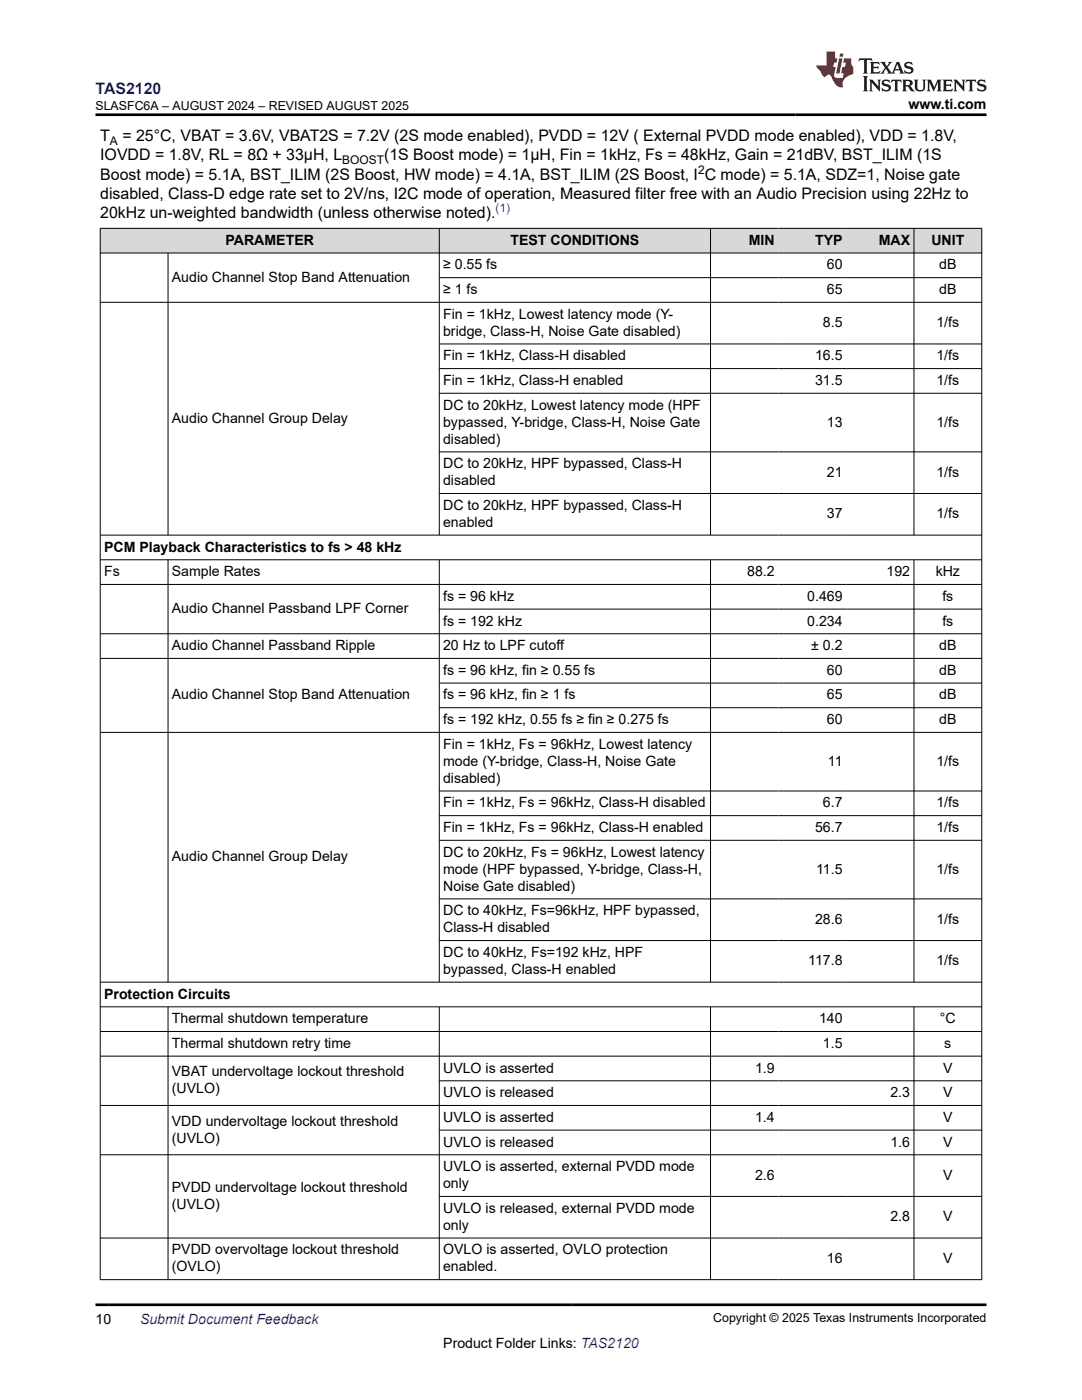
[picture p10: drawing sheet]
<svg xmlns="http://www.w3.org/2000/svg" width="216mm" height="279mm" viewBox="0 0 216 279" stroke-linecap="round" stroke-linejoin="round" font-family="sans-serif">
<defs><g id="words">
<text font-size="3.2" fill="#00f" x="19.1" y="18.7">TAS2120</text>
<g font-size="3.2">
<text x="20" y="28.2">T</text>
<text x="24.4" y="28.2">= 25°C, VBAT = 3.6V, VBAT2S = 7.2V (2S mode enabled), PVDD = 12V ( External PVDD mode enabled), VDD = 1.8V,</text>
<text x="20" y="35.8">Boost mode) = 5.1A, BST_ILIM (2S Boost, HW mode) = 4.1A, BST_ILIM (2S Boost, I C mode) = 5.1A, SDZ=1, Noise gate</text>
<text x="20" y="32">IOVDD = 1.8V, RL = 8Ω + 33µH, L</text>
<text x="76.6" y="32">(1S Boost mode) = 1µH, Fin = 1kHz, Fs = 48kHz, Gain = 21dBV, BST_ILIM (1S</text>
<text x="20" y="39.6">disabled, Class-D edge rate set to 2V/ns, I2C mode of operation, Measured filter free with an Audio Precision using 22Hz to</text>
<text x="20" y="43.5">20kHz un-weighted bandwidth (unless otherwise noted).</text>
</g>
<g font-size="2.8">
<text x="181.3" y="21.8">www.ti.com</text>
<text x="45" y="48.8">PARAMETER</text>
<text x="88.4" y="53.8">≥ 0.55 fs</text>
<text x="101.9" y="48.8">TEST CONDITIONS</text>
<text x="149.4" y="48.8">MIN</text>
<text x="162.6" y="48.8">TYP</text>
<text x="165" y="53.8">60</text>
<text x="175.3" y="48.8">MAX</text>
<text x="185.8" y="48.8">UNIT</text>
<text x="187.4" y="53.8">dB</text>
<text x="34.3" y="56.2">Audio Channel Stop Band Attenuation</text>
<text x="88.4" y="58.7">≥ 1 fs</text>
<text x="165" y="58.7">65</text>
<text x="187.4" y="58.7">dB</text>
<text x="88.4" y="63.6">Fin = 1kHz, Lowest latency mode (Y-</text>
<text x="164.2" y="65.3">8.5</text>
<text x="186.9" y="65.3">1/fs</text>
<text x="88.4" y="67">bridge, Class-H, Noise Gate disabled)</text>
<text x="88.4" y="71.9">Fin = 1kHz, Class-H disabled</text>
<text x="162.6" y="71.9">16.5</text>
<text x="186.9" y="71.9">1/fs</text>
<text x="88.4" y="76.8">Fin = 1kHz, Class-H enabled</text>
<text x="162.6" y="76.8">31.5</text>
<text x="186.9" y="76.8">1/fs</text>
<text x="88.4" y="81.8">DC to 20kHz, Lowest latency mode (HPF</text>
<text x="34.3" y="84.4">Audio Channel Group Delay</text>
<text x="88.4" y="85.1">bypassed, Y-bridge, Class-H, Noise Gate</text>
<text x="88.4" y="88.5">disabled)</text>
<text x="165" y="85.1">13</text>
<text x="186.9" y="85.1">1/fs</text>
<text x="88.4" y="93.5">DC to 20kHz, HPF bypassed, Class-H</text>
<text x="165" y="95.1">21</text>
<text x="186.9" y="95.1">1/fs</text>
<text x="88.4" y="96.8">disabled</text>
<text x="88.4" y="101.8">DC to 20kHz, HPF bypassed, Class-H</text>
<text x="88.4" y="105.1">enabled</text>
<text x="165" y="103.5">37</text>
<text x="186.9" y="103.5">1/fs</text>
<text x="20.8" y="110.1">PCM Playback Characteristics to fs &gt; 48 kHz</text>
<text x="20.8" y="115">Fs</text>
<text x="34.3" y="115">Sample Rates</text>
<text x="88.4" y="119.9">fs = 96 kHz</text>
<text x="149.1" y="115">88.2</text>
<text x="161.1" y="119.9">0.469</text>
<text x="176.9" y="115">192</text>
<text x="186.7" y="115">kHz</text>
<text x="188" y="119.9">fs</text>
<text x="34.3" y="122.4">Audio Channel Passband LPF Corner</text>
<text x="88.4" y="124.8">fs = 192 kHz</text>
<text x="161.1" y="124.8">0.234</text>
<text x="188" y="124.8">fs</text>
<text x="34.3" y="129.8">Audio Channel Passband Ripple</text>
<text x="88.4" y="129.8">20 Hz to LPF cutoff</text>
<text x="161.9" y="129.8">± 0.2</text>
<text x="187.4" y="129.8">dB</text>
<text x="88.4" y="134.7">fs = 96 kHz, fin ≥ 0.55 fs</text>
<text x="165" y="134.7">60</text>
<text x="187.4" y="134.7">dB</text>
<text x="34.3" y="139.6">Audio Channel Stop Band Attenuation</text>
<text x="88.4" y="139.6">fs = 96 kHz, fin ≥ 1 fs</text>
<text x="165" y="139.6">65</text>
<text x="187.4" y="139.6">dB</text>
<text x="88.4" y="144.5">fs = 192 kHz, 0.55 fs ≥ fin ≥ 0.275 fs</text>
<text x="88.4" y="149.4">Fin = 1kHz, Fs = 96kHz, Lowest latency</text>
<text x="165" y="144.5">60</text>
<text x="187.4" y="144.5">dB</text>
<text x="88.4" y="152.8">mode (Y-bridge, Class-H, Noise Gate</text>
<text x="165.2" y="152.8">11</text>
<text x="186.9" y="152.8">1/fs</text>
<text x="88.4" y="156.2">disabled)</text>
<text x="88.4" y="161.1">Fin = 1kHz, Fs = 96kHz, Class-H disabled</text>
<text x="164.2" y="161.1">6.7</text>
<text x="186.9" y="161.1">1/fs</text>
<text x="88.4" y="166.1">Fin = 1kHz, Fs = 96kHz, Class-H enabled</text>
<text x="162.6" y="166.1">56.7</text>
<text x="186.9" y="166.1">1/fs</text>
<text x="34.3" y="171.9">Audio Channel Group Delay</text>
<text x="88.4" y="171">DC to 20kHz, Fs = 96kHz, Lowest latency</text>
<text x="88.4" y="174.4">mode (HPF bypassed, Y-bridge, Class-H,</text>
<text x="88.4" y="177.7">Noise Gate disabled)</text>
<text x="162.8" y="174.4">11.5</text>
<text x="186.9" y="174.4">1/fs</text>
<text x="88.4" y="182.7">DC to 40kHz, Fs=96kHz, HPF bypassed,</text>
<text x="162.6" y="184.4">28.6</text>
<text x="186.9" y="184.4">1/fs</text>
<text x="88.4" y="186.1">Class-H disabled</text>
<text x="88.4" y="191">DC to 40kHz, Fs=192 kHz, HPF</text>
<text x="88.4" y="194.4">bypassed, Class-H enabled</text>
<text x="161.3" y="192.7">117.8</text>
<text x="186.9" y="192.7">1/fs</text>
<text x="20.8" y="199.3">Protection Circuits</text>
<text x="34.3" y="204.2">Thermal shutdown temperature</text>
<text x="34.3" y="209.1">Thermal shutdown retry time</text>
<text x="163.4" y="204.2">140</text>
<text x="164.2" y="209.1">1.5</text>
<text x="187.6" y="204.2">°C</text>
<text x="188.4" y="209.1">s</text>
<text x="34.3" y="214.8">VBAT undervoltage lockout threshold</text>
<text x="88.4" y="214">UVLO is asserted</text>
<text x="150.7" y="214">1.9</text>
<text x="188.2" y="214">V</text>
<text x="34.3" y="218.2">(UVLO)</text>
<text x="88.4" y="219">UVLO is released</text>
<text x="177.7" y="219">2.3</text>
<text x="188.2" y="219">V</text>
<text x="34.3" y="224.7">VDD undervoltage lockout threshold</text>
<text x="88.4" y="223.9">UVLO is asserted</text>
<text x="150.7" y="223.9">1.4</text>
<text x="188.2" y="223.9">V</text>
<text x="34.3" y="228">(UVLO)</text>
<text x="88.4" y="228.8">UVLO is released</text>
<text x="88.4" y="233.7">UVLO is asserted, external PVDD mode</text>
<text x="177.7" y="228.8">1.6</text>
<text x="188.2" y="228.8">V</text>
<text x="34.3" y="237.9">PVDD undervoltage lockout threshold</text>
<text x="88.4" y="237.1">only</text>
<text x="150.7" y="235.4">2.6</text>
<text x="188.2" y="235.4">V</text>
<text x="34.3" y="241.3">(UVLO)</text>
<text x="88.4" y="242">UVLO is released, external PVDD mode</text>
<text x="88.4" y="245.4">only</text>
<text x="177.7" y="243.7">2.8</text>
<text x="188.2" y="243.7">V</text>
<text x="34.3" y="250.4">PVDD overvoltage lockout threshold</text>
<text x="88.4" y="250.4">OVLO is asserted, OVLO protection</text>
<text x="34.3" y="253.7">(OVLO)</text>
<text x="88.4" y="253.7">enabled.</text>
<text x="165" y="252">16</text>
<text x="188.2" y="252">V</text>
<text x="19.1" y="264.2">10</text>
<text x="88.4" y="269">Product Folder Links: TAS2120</text>
</g>
<text font-size="2.8" fill="#00f" x="27.9" y="264.2">Submit Document Feedback</text>
<g font-size="2.5">
<text x="19" y="21.9">SLASFC6A – AUGUST 2024 – REVISED AUGUST 2025</text>
<text x="142.3" y="263.9">Copyright © 2025 Texas Instruments Incorporated</text>
</g>
<g font-size="2.4">
<text x="21.9" y="28.9">A</text>
<text x="68.3" y="32.7">BOOST</text>
<text x="139.3" y="34.8">2</text>
</g>
<text font-size="2.4" fill="#00f" x="98.9" y="42.4">(1)</text>
</g></defs>
<g fill="#d8d8d8">
<path d="M20 45.6h175.9v4.9h-175.9z" fill-rule="evenodd"/>
<path d="M20.1 45.6h67.5v4.8h-67.5z" fill-rule="evenodd"/>
<path d="M87.7 45.6h54v4.8h-54z" fill-rule="evenodd"/>
<path d="M141.8 45.6h13.5v4.8h-13.5z" fill-rule="evenodd"/>
<path d="M155.3 45.6h13.5v4.8h-13.5z" fill-rule="evenodd"/>
<path d="M168.8 45.6h13.5v4.8h-13.5z" fill-rule="evenodd"/>
<path d="M182.4 45.6h13.4v4.8h-13.4z" fill-rule="evenodd"/>
</g>
<g fill="none" stroke="#000" stroke-width=".2">
<path d="M19.9 45.6h176.1M19.9 50.5h176.1M20 45.5v209.9M33.5 50.5v56.4M87.7 45.5v61.4M87.7 55.4h108.3M141.8 45.5v61.4M182.4 45.5v61.4M195.9 45.5v209.9M19.9 60.3h176.1M87.7 68.6h108.3M87.7 73.6h108.3"/>
<path d="M87.7 78.5h108.3M87.7 90.2h108.3M87.7 98.5h108.3M19.9 111.7h176.1M19.9 116.6h176.1M33.5 111.7v84.4M87.7 111.7v84.4M141.8 111.7v84.4M182.4 111.7v84.4M196 106.8h-176.1M19.9 126.5h176.1M19.9 131.4h176.1"/>
<path d="M87.7 121.6h108.3M87.7 136.3h108.3M87.7 141.2h108.3M87.7 157.9h108.3M196 146.2h-176.1M87.7 162.8h108.3M87.7 167.7h108.3M87.7 179.4h108.3M87.7 187.7h108.3M196 196h-176.1M19.9 200.9h176.1M19.9 205.9h176.1"/>
<path d="M19.9 210.8h176.1M33.5 200.9v54.5M87.7 200.9v54.5M87.7 215.7h108.3M141.8 200.9v54.5M182.4 200.9v54.5M19.9 220.6h176.1M19.9 230.5h176.1M87.7 225.5h108.3M87.7 238.8h108.3M19.9 255.4h176.1M196 247.1h-176.1"/>
</g>
<path d="M171.5 11.6l-.2 .6 .5-.2h.6v.1v2.2l-.2 .4h1l-.2-.4v-2.2v-.1h.5l.6 .2-.2-.6zM173.6 12.4l.2 .3v1.6l-.2 .4h1.9l.1-.6a1.08 1.08 0 0 1-1.3 .2v-.7h.6l.4 .2v-.7l-.4 .2h-.6v-.5l.2-.2a1 1 0 0 1 1 .3l-.1-.5zM175.7 12.4l.9 1.1-1 1.2h.9l-.2-.2 .5-.8 .4 .8-.2 .2h1.6l-.2-.2 .2-.5h.9l.1 .5-.1 .2h.9l-.2-.4-.8-1.9h-.5l-.9 2.1-.9-1.1 .9-1h-.8l.2 .2-.4 .6-.4-.6 .2-.2zM179 12.8l.4 1h-.7zM180.7 12.5a.65 .65 0 0 0-.2 .7 .65 .65 0 0 0 .6 .5l.6 .1 .1 .3a.79 .79 0 0 1-.7 .4 .79 .79 0 0 1-.7-.5l.1 .7 .2-.1a.93 .93 0 0 0 1.1 0 .93 .93 0 0 0 .4-.9 1.46 1.46 0 0 0-1.2-.6l-.1-.3a1.09 1.09 0 0 1 1.2 .2l-.2-.6-.1 .1-.5-.2zM172.2 15.2l.2 .4v2.2l-.2 .4h1l-.2-.4v-2.2l.2-.4zM173.4 15.9l.2 .4v1.5l-.2 .4h.8l-.3-.4 .1-1.3 1.6 1.8v-2l.2-.4h-.7l.1 .2 .1 1.1-1.2-1.3zM176.2 16a.65 .65 0 0 0-.2 .8 .65 .65 0 0 0 .6 .4l.6 .2 .1 .2a.79 .79 0 0 1-.7 .4 .79 .79 0 0 1-.7-.5l.1 .7 .2-.1a.93 .93 0 0 0 1.1 .1 .93 .93 0 0 0 .4-1 1.46 1.46 0 0 0-1.2-.5l-.1-.4a1.09 1.09 0 0 1 1.2 .2l-.1-.6-.2 .1-.5-.1zM177.9 15.9l-.1 .6a.63 .63 0 0 1 .8-.3v1.6l-.3 .4h1l-.2-.4v-1.6a.66 .66 0 0 1 .8 .3l-.1-.6zM180 15.9l.2 .4v1.5l-.2 .4h1l-.2-.2-.1-.7h.5l.1 .2a.79 .79 0 0 0 1.2 .6l-1-.9a.61 .61 0 0 0 .6-.6 .61 .61 0 0 0-.5-.7zM180.8 16.2h.1a.47 .47 0 0 1 .5 .1 .47 .47 0 0 1 .1 .5l-.1 .1-.7 .1zM182.3 15.9l.2 .2a2.27 2.27 0 0 0 .4 2 1.04 1.04 0 0 0 1.7-.7v-1.3l.2-.2h-.8l.2 .4v1.1a.6 .6 0 0 1-.6 .6 .6 .6 0 0 1-.6-.6v-1.1l.3-.4zM184.9 15.9l.2 .4v1.5l-.2 .4h.8l-.3-.4v-1.4l.9 1.9 .9-1.9v1.4l-.3 .4h1l-.2-.4v-1.5l.2-.4h-.8l-.7 1.5-.6-1.5zM188.1 15.9l.2 .4v1.5l-.2 .4h1.9l.1-.6a1.09 1.09 0 0 1-1.3 .2v-.7h.6l.4 .2v-.6l-.4 .2h-.6v-.6l.2-.1a1.01 1.01 0 0 1 1 .3l-.1-.6zM190.2 15.9l.3 .4v1.5l-.3 .4h.8l-.2-.4v-1.3l1.6 1.8v-2l.2-.4h-.7l.2 .2v1.1l-1.2-1.3zM192.8 15.9l-.1 .6a.63 .63 0 0 1 .8-.3v1.6l-.3 .4h1l-.2-.4v-1.6a.66 .66 0 0 1 .8 .3l-.1-.6zM195.2 16a.65 .65 0 0 0-.2 .8 .65 .65 0 0 0 .6 .4l.6 .2 .2 .2a.79 .79 0 0 1-.7 .4 .79 .79 0 0 1-.7-.5l.1 .7 .2-.1a.93 .93 0 0 0 1 .1 .93 .93 0 0 0 .5-1 1.46 1.46 0 0 0-1.3-.5v-.4a1.09 1.09 0 0 1 1.2 .2l-.2-.6-.2 .1-.5-.1z" fill="#231f20"/>
<path d="M164.9 10.3v2.7h-2l.1 .4 .8 1a.95 .95 0 0 0 1 .9 .59 .59 0 0 1 .5-.4 .59 .59 0 0 1 .5 .3l.4 .8a1.59 1.59 0 0 0 2.1 1.4 1.61 1.61 0 0 1 1-2.3l1-.3-.1-1.5a1.59 1.59 0 0 1-.3-1.7h-1.5l-.2 .9h.6l-.2 .9h-.5l-.2 .9v.3l.4 .1-.1 .9h-.7a.73 .73 0 0 1-1-.7l.3-1.5h-.5l.1-.9h.5l.2-.9h-.5v-1.3zM167.4 11.6l-.6 3.1h.7l.6-3.1zM167.6 10.7l-.1 .6h.7l.1-.6z" fill="#ed1c24"/>
<path d="M19.1 22.9h177.8M19.1 260.4h177.8" fill="none" stroke="#000" stroke-width=".53"/>
<use href="#words"/>
</svg>
